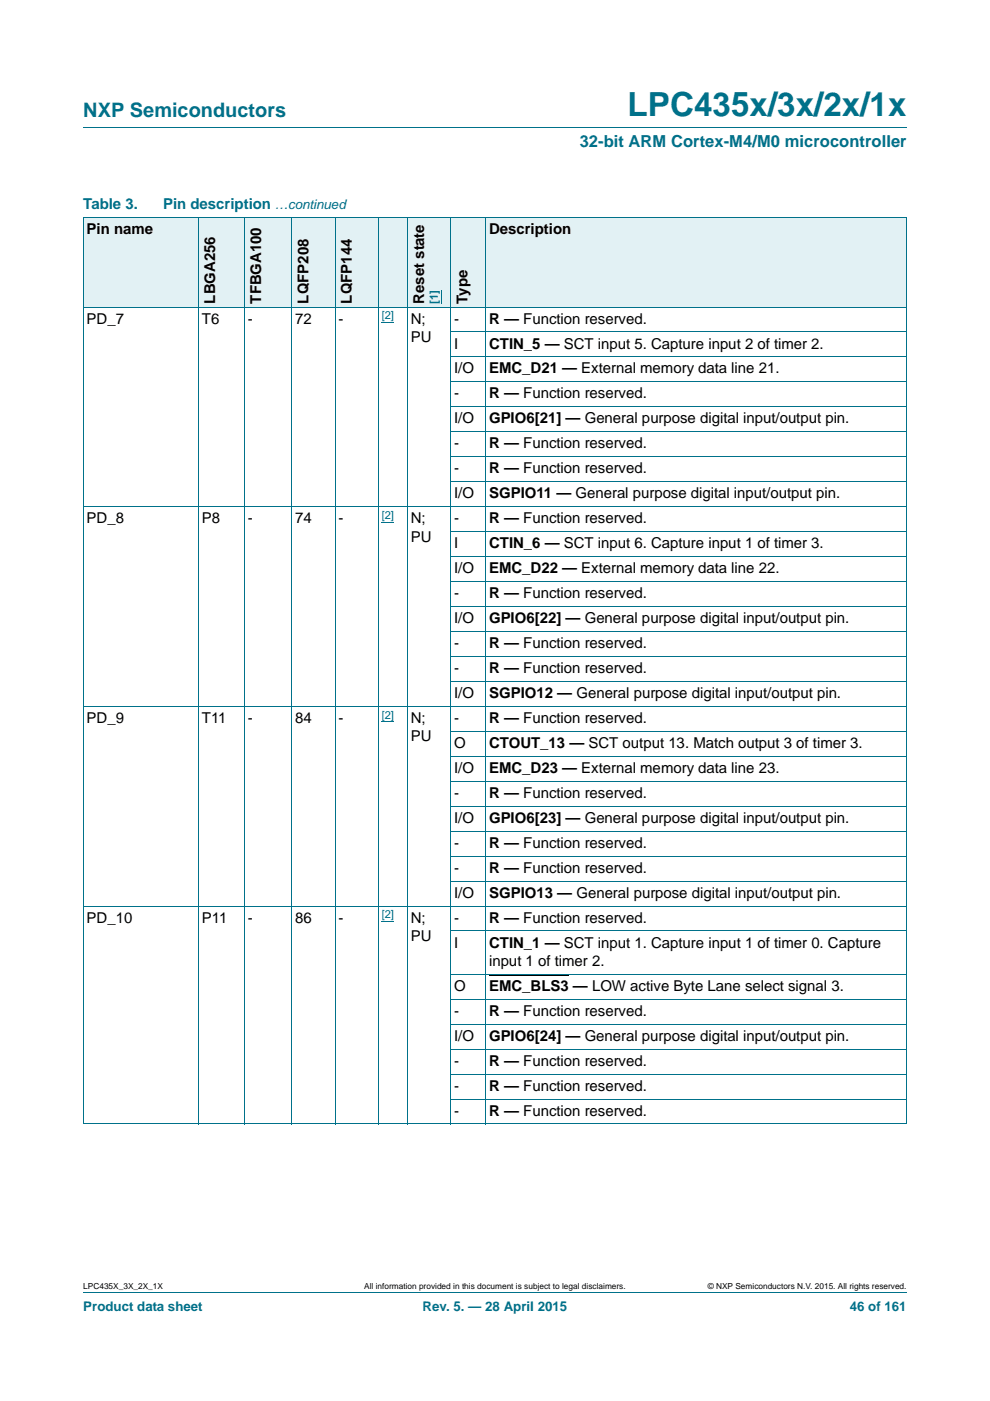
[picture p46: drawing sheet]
<svg xmlns="http://www.w3.org/2000/svg" width="210mm" height="297mm" viewBox="0 0 210 297" stroke-linecap="round" stroke-linejoin="round" font-family="sans-serif">
<defs><g id="words">
<text font-size="7" fill="#00718a" x="133.1" y="24.6">LPC435x/3x/2x/1x</text>
<text font-size="4.2" fill="#00718a" x="17.7" y="24.9">NXP Semiconductors</text>
<text font-size="3.5" fill="#00718a" x="123" y="31.1">32-bit ARM Cortex-M4/M0 microcontroller</text>
<g font-size="3.2" fill="#00718a">
<text x="17.7" y="44.3">Table 3.</text>
<text x="34.6" y="44.3">Pin description</text>
</g>
<g font-size="3.2">
<text x="18.4" y="49.6">Pin name</text>
<text x="103.7" y="49.6">Description</text>
<text x="45.6" y="64.4" transform="rotate(-90 45.6 64.4)">LBGA256</text>
<text x="55.4" y="64.4" transform="rotate(-90 55.4 64.4)">TFBGA100</text>
<text x="65.4" y="64.4" transform="rotate(-90 65.4 64.4)">LQFP208</text>
<text x="74.6" y="64.4" transform="rotate(-90 74.6 64.4)">LQFP144</text>
<text x="90" y="64.4" transform="rotate(-90 90 64.4)">Reset state</text>
<text x="99.1" y="64.4" transform="rotate(-90 99.1 64.4)">Type</text>
<text x="18.4" y="68.6">PD_7</text>
<text x="42.8" y="68.6">T6</text>
<text x="52.6" y="68.6">-</text>
<text x="62.6" y="68.6">72</text>
<text x="71.8" y="68.6">-</text>
<text x="87.1" y="68.6">N;</text>
<text x="96.3" y="68.6">-</text>
<text x="103.7" y="68.6">R — Function reserved.</text>
<text x="87.1" y="72.5">PU</text>
<text x="96.3" y="73.9">I</text>
<text x="103.7" y="73.9">CTIN_5 — SCT input 5. Capture input 2 of timer 2.</text>
<text x="96.3" y="79.2">I/O</text>
<text x="103.7" y="79.2">EMC_D21 — External memory data line 21.</text>
<text x="96.3" y="84.5">-</text>
<text x="96.3" y="89.8">I/O</text>
<text x="103.7" y="84.5">R — Function reserved.</text>
<text x="103.7" y="89.8">GPIO6[21] — General purpose digital input/output pin.</text>
<text x="96.3" y="95.1">-</text>
<text x="103.7" y="95.1">R — Function reserved.</text>
<text x="96.3" y="100.4">-</text>
<text x="103.7" y="100.4">R — Function reserved.</text>
<text x="96.3" y="105.7">I/O</text>
<text x="103.7" y="105.7">SGPIO11 — General purpose digital input/output pin.</text>
<text x="18.4" y="110.9">PD_8</text>
<text x="42.8" y="110.9">P8</text>
<text x="52.5" y="110.9">-</text>
<text x="62.6" y="110.9">74</text>
<text x="71.8" y="110.9">-</text>
<text x="87.1" y="110.9">N;</text>
<text x="96.3" y="110.9">-</text>
<text x="103.7" y="110.9">R — Function reserved.</text>
<text x="87.1" y="114.8">PU</text>
<text x="96.3" y="116.2">I</text>
<text x="103.7" y="116.2">CTIN_6 — SCT input 6. Capture input 1 of timer 3.</text>
<text x="96.3" y="121.5">I/O</text>
<text x="103.7" y="121.5">EMC_D22 — External memory data line 22.</text>
<text x="96.3" y="126.8">-</text>
<text x="103.7" y="126.8">R — Function reserved.</text>
<text x="96.3" y="132.1">I/O</text>
<text x="96.3" y="137.4">-</text>
<text x="103.7" y="132.1">GPIO6[22] — General purpose digital input/output pin.</text>
<text x="103.7" y="137.4">R — Function reserved.</text>
<text x="96.3" y="142.7">-</text>
<text x="103.7" y="142.7">R — Function reserved.</text>
<text x="96.3" y="148">I/O</text>
<text x="103.7" y="148">SGPIO12 — General purpose digital input/output pin.</text>
<text x="18.4" y="153.3">PD_9</text>
<text x="42.8" y="153.3">T11</text>
<text x="52.5" y="153.3">-</text>
<text x="62.6" y="153.3">84</text>
<text x="71.8" y="153.3">-</text>
<text x="87.1" y="153.3">N;</text>
<text x="96.3" y="153.3">-</text>
<text x="103.7" y="153.3">R — Function reserved.</text>
<text x="87.1" y="157.2">PU</text>
<text x="96.3" y="158.6">O</text>
<text x="103.7" y="158.6">CTOUT_13 — SCT output 13. Match output 3 of timer 3.</text>
<text x="96.3" y="163.9">I/O</text>
<text x="103.7" y="163.9">EMC_D23 — External memory data line 23.</text>
<text x="96.3" y="169.2">-</text>
<text x="103.7" y="169.2">R — Function reserved.</text>
<text x="96.3" y="174.5">I/O</text>
<text x="96.3" y="179.8">-</text>
<text x="103.7" y="174.5">GPIO6[23] — General purpose digital input/output pin.</text>
<text x="103.7" y="179.8">R — Function reserved.</text>
<text x="96.3" y="185">-</text>
<text x="103.7" y="185">R — Function reserved.</text>
<text x="96.3" y="190.3">I/O</text>
<text x="103.7" y="190.3">SGPIO13 — General purpose digital input/output pin.</text>
<text x="18.4" y="195.6">PD_10</text>
<text x="42.8" y="195.6">P11</text>
<text x="52.6" y="195.6">-</text>
<text x="62.6" y="195.6">86</text>
<text x="71.8" y="195.6">-</text>
<text x="87.1" y="195.6">N;</text>
<text x="96.3" y="195.6">-</text>
<text x="103.7" y="195.6">R — Function reserved.</text>
<text x="87.1" y="199.5">PU</text>
<text x="96.3" y="200.9">I</text>
<text x="103.7" y="200.9">CTIN_1 — SCT input 1. Capture input 1 of timer 0. Capture</text>
<text x="103.7" y="204.8">input 1 of timer 2.</text>
<text x="96.3" y="215.4">-</text>
<text x="96.3" y="210.1">O</text>
<text x="103.7" y="215.4">R — Function reserved.</text>
<text x="103.7" y="210.1">EMC_BLS3 — LOW active Byte Lane select signal 3.</text>
<text x="96.3" y="220.7">I/O</text>
<text x="103.7" y="220.7">GPIO6[24] — General purpose digital input/output pin.</text>
<text x="96.3" y="226">-</text>
<text x="103.7" y="226">R — Function reserved.</text>
<text x="96.3" y="231.2">-</text>
<text x="103.7" y="231.2">R — Function reserved.</text>
<text x="96.3" y="236.5">-</text>
<text x="103.7" y="236.5">R — Function reserved.</text>
</g>
<g font-size="2.8" fill="#00718a">
<text x="58.3" y="44.3">…continued</text>
<text x="17.7" y="277.9">Product data sheet</text>
<text x="89.6" y="277.9">Rev. 5. — 28 April 2015</text>
<text x="180.2" y="277.9">46 of 161</text>
</g>
<g font-size="2.4" fill="#00f">
<text x="92.9" y="64.4" transform="rotate(-90 92.9 64.4)">[1]</text>
<text x="81" y="67.6">[2]</text>
<text x="81" y="110">[2]</text>
<text x="81" y="152.3">[2]</text>
<text x="81" y="194.7">[2]</text>
</g>
<g font-size="1.8">
<text x="17.7" y="273.3">LPC435X_3X_2X_1X</text>
<text x="77.2" y="273.3">All information provided in this document is subject to legal disclaimers.</text>
<text x="150.1" y="273.3">© NXP Semiconductors N.V. 2015. All rights reserved.</text>
</g>
</g></defs>
<path d="M17.7 27h174.6M17.7 273.9h174.6" fill="none" stroke="#00718a" stroke-width=".21"/>
<path d="M81 68.4h2.6M81 110.7h2.6M81 153h2.6M81 195.4h2.6" fill="none" stroke="#00f" stroke-width=".21"/>
<path d="M103.7 206.8h16.9" fill="none" stroke="#000" stroke-width=".34"/>
<g fill="#e2f1f4">
<path d="M17.7 46h24.4v19.1h-24.4z"/>
<path d="M42.1 46h9.8v19.1h-9.8z"/>
<path d="M51.9 46h10v19.1h-10z"/>
<path d="M61.9 46h9.2v19.1h-9.2z"/>
<path d="M71.1 46h9.2v19.1h-9.2z"/>
<path d="M80.3 46h15.3v19.1h-15.3z"/>
</g>
<path d="M93.6 61.5v2.9" fill="none" stroke="#00f" stroke-width=".21"/>
<g fill="#e2f1f4">
<path d="M95.6 46h7.4v19.1h-7.4z"/>
<path d="M103 46h89.3v19.1h-89.3z"/>
</g>
<g fill="none" stroke="#00718a" stroke-width=".21">
<path d="M17.6 46h174.7M17.7 46.1v192.2M42.1 46v192.3M51.9 46v192.3M61.9 46v192.3M71.1 46v192.3M80.3 46v192.3M86.4 46v192.3M95.6 46v192.3M103 46v192.3M192.3 46.1v192.2h-174.7M17.6 65.1h174.7"/>
<path d="M95.6 70.4h96.7M95.6 75.7h96.7M95.6 81h96.7M95.6 86.3h96.7M95.6 91.6h96.7M95.6 96.8h96.7M17.6 107.4h174.7M95.6 102.1h96.7M95.6 112.7h96.7M95.6 118h96.7M95.6 123.3h96.7M95.6 128.6h96.7"/>
<path d="M95.6 133.9h96.7M95.6 139.2h96.7M17.6 149.8h174.7M95.6 144.5h96.7M95.6 155.1h96.7M95.6 160.3h96.7M95.6 165.6h96.7M95.6 170.9h96.7M95.6 176.2h96.7M17.6 192.1h174.7M95.6 181.5h96.7M95.6 186.8h96.7"/>
<path d="M95.6 197.4h96.7M95.6 206.6h96.7M95.6 211.8h96.7M95.6 217.1h96.7M95.6 222.4h96.7M95.6 227.7h96.7M95.6 233h96.7"/>
</g>
<use href="#words"/>
</svg>
